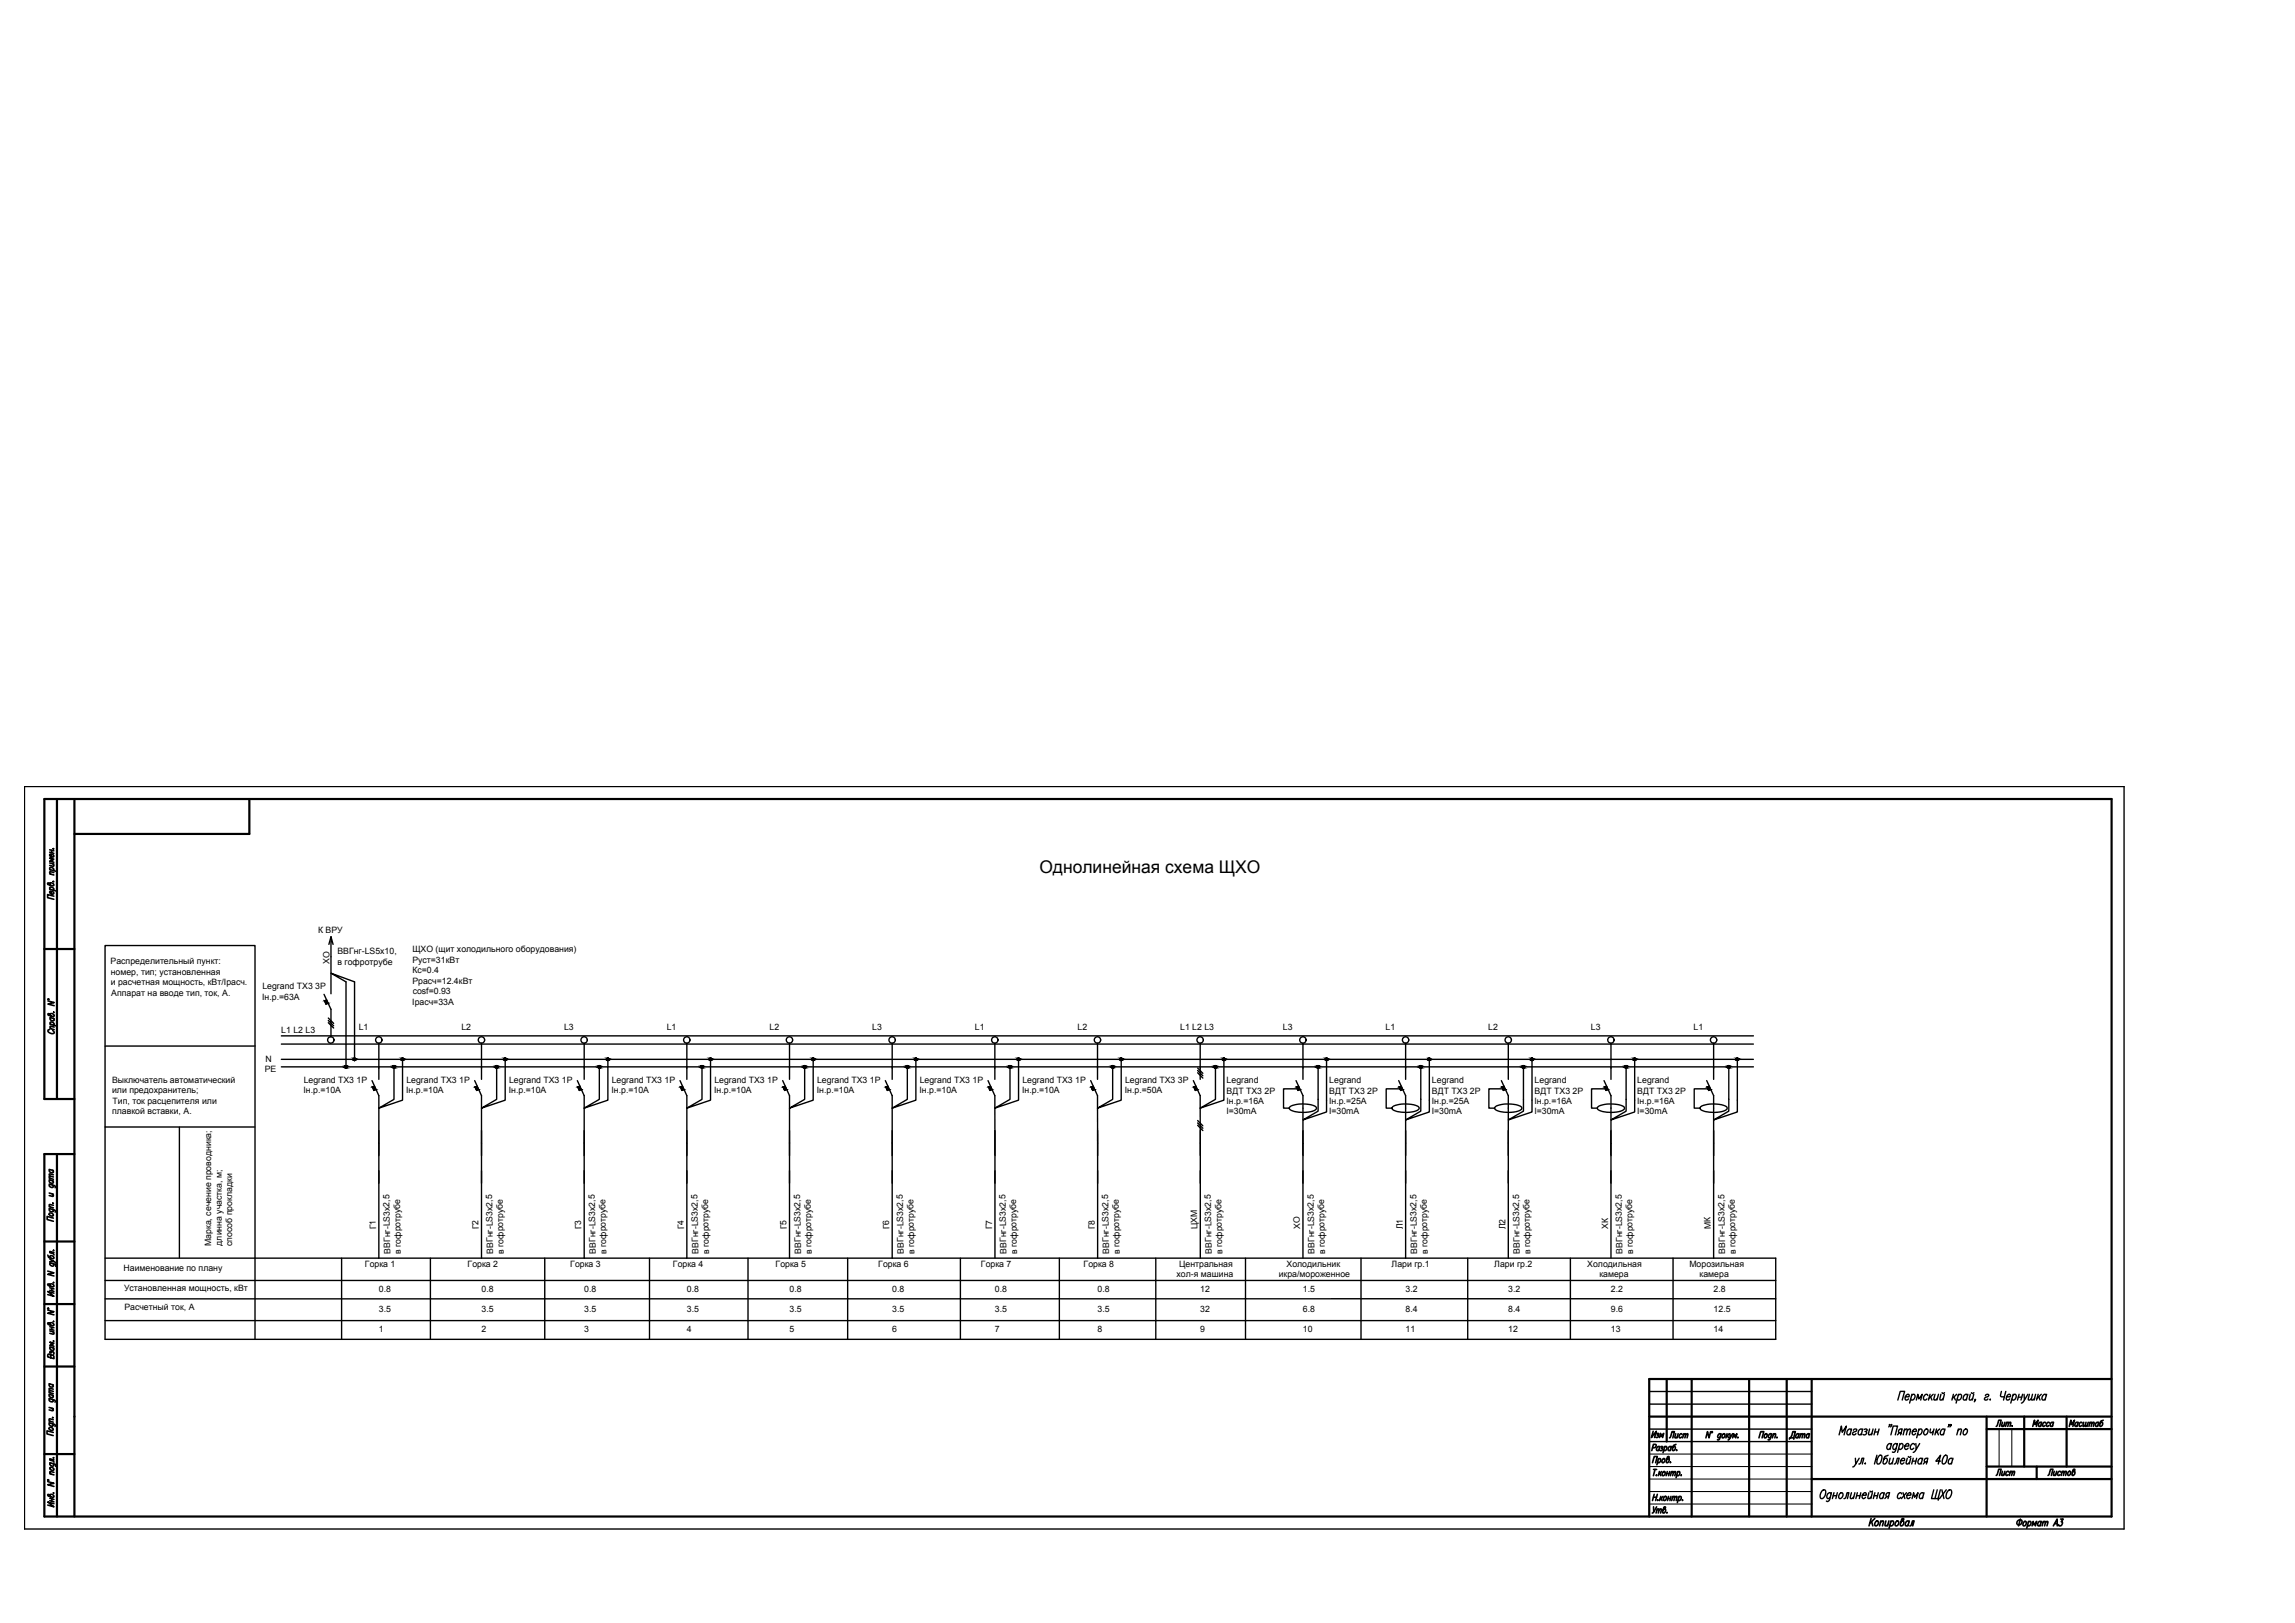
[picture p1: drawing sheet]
<svg xmlns="http://www.w3.org/2000/svg" width="420mm" height="297mm" viewBox="0 0 420 297" stroke-linecap="round" stroke-linejoin="round" font-family="sans-serif">
<defs><g id="words">
<text font-size="3.2" x="190.3" y="159.8">Однолинейная схема ЩХО</text>
<g font-size="1.6">
<text x="58.2" y="170.7">К ВРУ</text>
<text x="20.2" y="176.5">Распределительный пункт:</text>
<text x="20.3" y="178.4">номер, тип; установленная</text>
<text x="60.3" y="176.4" transform="rotate(-90 60.3 176.4)">ХО</text>
<text x="61.8" y="174.7">ВВГнг-LS5x10,</text>
<text x="61.8" y="176.6">в гофротрубе</text>
<text x="75.5" y="174.3">ЩХО (щит холодильного оборудования)</text>
<text x="75.5" y="176.2">Pуст=31кВт</text>
<text x="75.5" y="178.1">Кс=0.4</text>
<text x="20.3" y="180.3">и расчетная мощность, кВт/Iрасч.</text>
<text x="20.4" y="182.2">Аппарат на вводе тип, ток, А.</text>
<text x="48" y="183">Iн.р.=63А</text>
<text x="48" y="181.1">Legrand TX3 3P</text>
<text x="75.5" y="183.9">Iрасч=33A</text>
<text x="75.5" y="180.1">Ррасч=12.4кВт</text>
<text x="75.6" y="182">cosf=0.93</text>
<text x="51.5" y="189">L1 L2 L3</text>
<text x="65.7" y="188.6">L1</text>
<text x="84.5" y="188.6">L2</text>
<text x="103.3" y="188.6">L3</text>
<text x="122.1" y="188.6">L1</text>
<text x="140.9" y="188.6">L2</text>
<text x="159.7" y="188.6">L3</text>
<text x="178.5" y="188.6">L1</text>
<text x="197.3" y="188.6">L2</text>
<text x="216.1" y="188.6">L1 L2 L3</text>
<text x="234.9" y="188.6">L3</text>
<text x="253.7" y="188.6">L1</text>
<text x="272.5" y="188.6">L2</text>
<text x="291.2" y="188.6">L3</text>
<text x="310" y="188.6">L1</text>
<text x="48.5" y="196.1">PE</text>
<text x="48.6" y="194.3">N</text>
<text x="20.5" y="198.2">Выключатель автоматический</text>
<text x="20.5" y="200.1">или предохранитель;</text>
<text x="20.5" y="203.9">плавкой вставки, А.</text>
<text x="20.6" y="202">Тип, ток расцепителя или</text>
<text x="55.6" y="200.1">Iн.р.=10А</text>
<text x="55.6" y="198.2">Legrand TX3 1P</text>
<text x="74.4" y="200.1">Iн.р.=10А</text>
<text x="74.4" y="198.2">Legrand TX3 1P</text>
<text x="93.1" y="200.1">Iн.р.=10А</text>
<text x="93.2" y="198.2">Legrand TX3 1P</text>
<text x="111.9" y="200.1">Iн.р.=10А</text>
<text x="112" y="198.2">Legrand TX3 1P</text>
<text x="130.7" y="200.1">Iн.р.=10А</text>
<text x="130.8" y="198.2">Legrand TX3 1P</text>
<text x="149.5" y="200.1">Iн.р.=10А</text>
<text x="149.6" y="198.2">Legrand TX3 1P</text>
<text x="168.3" y="200.1">Iн.р.=10А</text>
<text x="168.4" y="198.2">Legrand TX3 1P</text>
<text x="187.1" y="200.1">Iн.р.=10А</text>
<text x="187.2" y="198.2">Legrand TX3 1P</text>
<text x="205.9" y="200.1">Iн.р.=50А</text>
<text x="206" y="198.2">Legrand TX3 3P</text>
<text x="224.5" y="202">Iн.р.=16А</text>
<text x="224.5" y="204">I=30mA</text>
<text x="224.6" y="198.2">Legrand</text>
<text x="224.6" y="200.1">ВДТ TX3 2P</text>
<text x="243.3" y="202">Iн.р.=25А</text>
<text x="243.3" y="204">I=30mA</text>
<text x="243.4" y="198.2">Legrand</text>
<text x="243.4" y="200.1">ВДТ TX3 2P</text>
<text x="262.1" y="202">Iн.р.=25А</text>
<text x="262.1" y="204">I=30mA</text>
<text x="262.2" y="198.2">Legrand</text>
<text x="262.2" y="200.1">ВДТ TX3 2P</text>
<text x="280.9" y="202">Iн.р.=16А</text>
<text x="280.9" y="204">I=30mA</text>
<text x="281" y="198.2">Legrand</text>
<text x="281" y="200.1">ВДТ TX3 2P</text>
<text x="299.7" y="202">Iн.р.=16А</text>
<text x="299.7" y="204">I=30mA</text>
<text x="299.8" y="198.2">Legrand</text>
<text x="299.8" y="200.1">ВДТ TX3 2P</text>
<text x="40.6" y="228" transform="rotate(-90 40.6 228)">длинна участка, м;</text>
<text x="68.8" y="225" transform="rotate(-91 68.8 225)">Г1</text>
<text x="87.6" y="225" transform="rotate(-91 87.6 225)">Г2</text>
<text x="106.4" y="225" transform="rotate(-91 106.4 225)">Г3</text>
<text x="125.2" y="225" transform="rotate(-91 125.2 225)">Г4</text>
<text x="144" y="225" transform="rotate(-91 144 225)">Г5</text>
<text x="162.8" y="225" transform="rotate(-91 162.8 225)">Г6</text>
<text x="181.6" y="225" transform="rotate(-91 181.6 225)">Г7</text>
<text x="200.4" y="225" transform="rotate(-91 200.4 225)">Г8</text>
<text x="219.2" y="225" transform="rotate(-91 219.2 225)">ЦХМ</text>
<text x="238" y="225" transform="rotate(-91 238 225)">ХО</text>
<text x="256.8" y="225" transform="rotate(-91 256.8 225)">Л1</text>
<text x="275.6" y="225" transform="rotate(-91 275.6 225)">Л2</text>
<text x="294.4" y="225" transform="rotate(-91 294.4 225)">ХК</text>
<text x="313.2" y="225" transform="rotate(-91 313.2 225)">МК</text>
<text x="22.6" y="232.6">Наименование по плану</text>
<text x="38.7" y="228.1" transform="rotate(-90 38.7 228.1)">Марка, сечение проводника;</text>
<text x="42.5" y="228" transform="rotate(-90 42.5 228)">способ прокладки</text>
<text x="66.8" y="231.8">Горка 1</text>
<text x="71.5" y="229.5" transform="rotate(-91 71.5 229.5)">ВВГнг-LS3x2,5</text>
<text x="73.4" y="229.5" transform="rotate(-91 73.4 229.5)">в гофротрубе</text>
<text x="85.6" y="231.8">Горка 2</text>
<text x="90.3" y="229.5" transform="rotate(-91 90.3 229.5)">ВВГнг-LS3x2,5</text>
<text x="92.2" y="229.5" transform="rotate(-91 92.2 229.5)">в гофротрубе</text>
<text x="104.4" y="231.8">Горка 3</text>
<text x="109.1" y="229.5" transform="rotate(-91 109.1 229.5)">ВВГнг-LS3x2,5</text>
<text x="111" y="229.5" transform="rotate(-91 111 229.5)">в гофротрубе</text>
<text x="123.2" y="231.8">Горка 4</text>
<text x="127.9" y="229.5" transform="rotate(-91 127.9 229.5)">ВВГнг-LS3x2,5</text>
<text x="129.8" y="229.5" transform="rotate(-91 129.8 229.5)">в гофротрубе</text>
<text x="142" y="231.8">Горка 5</text>
<text x="146.7" y="229.5" transform="rotate(-91 146.7 229.5)">ВВГнг-LS3x2,5</text>
<text x="148.6" y="229.5" transform="rotate(-91 148.6 229.5)">в гофротрубе</text>
<text x="160.8" y="231.8">Горка 6</text>
<text x="165.5" y="229.5" transform="rotate(-91 165.5 229.5)">ВВГнг-LS3x2,5</text>
<text x="167.4" y="229.5" transform="rotate(-91 167.4 229.5)">в гофротрубе</text>
<text x="179.6" y="231.8">Горка 7</text>
<text x="184.3" y="229.5" transform="rotate(-91 184.3 229.5)">ВВГнг-LS3x2,5</text>
<text x="186.2" y="229.5" transform="rotate(-91 186.2 229.5)">в гофротрубе</text>
<text x="198.4" y="231.8">Горка 8</text>
<text x="203.1" y="229.5" transform="rotate(-91 203.1 229.5)">ВВГнг-LS3x2,5</text>
<text x="205" y="229.5" transform="rotate(-91 205 229.5)">в гофротрубе</text>
<text x="215.4" y="233.7">хол-я машина</text>
<text x="215.9" y="231.8">Центральная</text>
<text x="221.9" y="229.5" transform="rotate(-91 221.9 229.5)">ВВГнг-LS3x2,5</text>
<text x="223.8" y="229.5" transform="rotate(-91 223.8 229.5)">в гофротрубе</text>
<text x="234.1" y="233.8">икра/мороженное</text>
<text x="235.5" y="231.8">Холодильник</text>
<text x="240.7" y="229.5" transform="rotate(-91 240.7 229.5)">ВВГнг-LS3x2,5</text>
<text x="242.6" y="229.5" transform="rotate(-91 242.6 229.5)">в гофротрубе</text>
<text x="254.8" y="231.8">Лари гр.1</text>
<text x="259.5" y="229.5" transform="rotate(-91 259.5 229.5)">ВВГнг-LS3x2,5</text>
<text x="261.4" y="229.5" transform="rotate(-91 261.4 229.5)">в гофротрубе</text>
<text x="273.6" y="231.8">Лари гр.2</text>
<text x="278.2" y="229.5" transform="rotate(-91 278.2 229.5)">ВВГнг-LS3x2,5</text>
<text x="280.2" y="229.5" transform="rotate(-91 280.2 229.5)">в гофротрубе</text>
<text x="290.6" y="231.8">Холодильная</text>
<text x="292.8" y="233.7">камера</text>
<text x="297" y="229.5" transform="rotate(-91 297 229.5)">ВВГнг-LS3x2,5</text>
<text x="299" y="229.5" transform="rotate(-91 299 229.5)">в гофротрубе</text>
<text x="309.3" y="231.8">Морозильная</text>
<text x="311.2" y="233.7">камера</text>
<text x="315.8" y="229.5" transform="rotate(-91 315.8 229.5)">ВВГнг-LS3x2,5</text>
<text x="317.8" y="229.5" transform="rotate(-91 317.8 229.5)">в гофротрубе</text>
<text x="22.7" y="236.3">Установленная мощность, кВт</text>
<text x="22.8" y="239.8">Расчетный ток, А</text>
<text x="69.4" y="236.4">0.8</text>
<text x="88.2" y="236.4">0.8</text>
<text x="106.9" y="236.4">0.8</text>
<text x="125.7" y="236.4">0.8</text>
<text x="144.5" y="236.4">0.8</text>
<text x="163.3" y="236.4">0.8</text>
<text x="182.2" y="236.4">0.8</text>
<text x="200.9" y="236.4">0.8</text>
<text x="219.7" y="236.4">12</text>
<text x="238.5" y="236.4">1.5</text>
<text x="257.3" y="236.4">3.2</text>
<text x="276.1" y="236.4">3.2</text>
<text x="294.9" y="236.4">2.2</text>
<text x="313.7" y="236.4">2.8</text>
<text x="69.4" y="240">3.5</text>
<text x="69.4" y="243.7">1</text>
<text x="88.2" y="240">3.5</text>
<text x="88.2" y="243.7">2</text>
<text x="106.9" y="240">3.5</text>
<text x="106.9" y="243.7">3</text>
<text x="125.7" y="240">3.5</text>
<text x="125.7" y="243.7">4</text>
<text x="144.5" y="240">3.5</text>
<text x="144.5" y="243.7">5</text>
<text x="163.3" y="240">3.5</text>
<text x="163.3" y="243.7">6</text>
<text x="182.2" y="240">3.5</text>
<text x="182.2" y="243.7">7</text>
<text x="200.9" y="240">3.5</text>
<text x="200.9" y="243.7">8</text>
<text x="219.7" y="240">32</text>
<text x="219.7" y="243.7">9</text>
<text x="238.5" y="240">6.8</text>
<text x="238.5" y="243.7">10</text>
<text x="257.3" y="240">8.4</text>
<text x="257.3" y="243.7">11</text>
<text x="276.1" y="240">8.4</text>
<text x="276.1" y="243.7">12</text>
<text x="294.9" y="240">9.6</text>
<text x="294.9" y="243.7">13</text>
<text x="313.7" y="240">12.5</text>
<text x="313.7" y="243.7">14</text>
</g>
</g></defs>
<!-- layer: 0 -->
<g fill="none" stroke="#000" stroke-width=".25">
<path d="M60.6 171.4l-.4 1.4M61 172.8l-.4-1.4v10.5M19.2 191.4h27.5M51.5 189.6h269.5M51.5 191.1h269.5M51.5 193.9h269.5M51.5 195.3h269.5M59.3 182l1.3 2.7v5.1M59.8 183l-.4 .2 .3 .6 .4-.2M60.1 187.2l1 .9M60.1 186.8l1 .9M60.1 186.3l1 1"/>
<path d="M64.9 193.9v-14.2l-4.3-1.6 2.7 1.6v15.6M68.1 197.8l1.3 2.7v11M68.6 198.8l-.4 .2 .2 .6 .4-.2M69.4 190.9v6.6M73.7 194.1v7.3l-4.3 1.4 2.7-1.6v-5.7M86.9 197.8l1.3 2.7v11M87.4 198.8l-.4 .2 .3 .6 .3-.2M88.2 190.9v6.6M92.5 194.1v7.3l-4.3 1.4 2.7-1.6v-5.7M105.7 197.8l1.2 2.7v11M106.2 198.8l-.4 .2 .3 .6 .3-.2M106.9 190.9v6.6"/>
<path d="M111.3 194.1v7.3l-4.4 1.4 2.8-1.6v-5.7M124.5 197.8l1.2 2.7v11M125 198.8l-.4 .2 .3 .6 .3-.2M125.7 190.9v6.6M130.1 194.1v7.3l-4.4 1.4 2.8-1.6v-5.7M143.3 197.8l1.2 2.7v11M143.8 198.8l-.4 .2 .3 .6 .3-.2M144.5 190.9v6.6M148.9 194.1v7.3l-4.4 1.4 2.8-1.6v-5.7M162.1 197.8l1.2 2.7v11M162.6 198.8l-.4 .2 .2 .6 .4-.2M163.3 190.9v6.6"/>
<path d="M167.7 194.1v7.3l-4.4 1.4 2.8-1.6v-5.7M180.9 197.8l1.2 2.7 .1 29.8M181.3 198.8l-.3 .2 .2 .6 .4-.2M182.1 190.9v6.6M186.5 194.1v7.3l-4.4 1.4 2.8-1.6v-5.7M199.7 197.8l1.2 2.7v29.8M200.1 198.8l-.3 .2 .2 .6 .4-.2M200.9 190.9v6.6M205.3 194.1v7.3l-4.4 1.4 2.8-1.6v-5.7M218.5 197.8l1.2 2.7v29.8M218.9 198.8l-.3 .2 .2 .6 .4-.2M219.3 196.3l.9 1"/>
<path d="M219.3 195.9l.9 1M219.3 195.5l.9 .9M219.7 190.9v6.6M224.1 194.1v7.3l-4.4 1.4 2.8-1.6v-5.7M237.3 197.8l1.2 2.7v11M237.5 199.3h-2.5v3.5h1M237.7 198.8l-.3 .2 .2 .6 .4-.2M238.5 190.9v6.6M242.9 194.1v9.4l-4.4 1.5 2.8-1.6v-7.9M256.1 197.8l1.2 2.7v11M256.3 199.3h-2.5v3.5h1M256.5 198.8l-.3 .2 .2 .6 .4-.2"/>
<path d="M257.3 190.9v6.6M261.7 194.1v9.4l-4.4 1.5 2.8-1.6v-7.9M274.9 197.8l1.2 2.7v11M275.1 199.3h-2.5v3.5h1M275.3 198.8l-.4 .2 .3 .6 .4-.2M276.1 190.9v6.6M280.5 194.1v9.4l-4.4 1.5 2.8-1.6v-7.9M293.7 197.8l1.2 2.7v11M293.9 199.3h-2.5v3.5h1M294.1 198.8l-.4 .2 .3 .6 .4-.2M294.9 190.9v6.6M299.3 194.1v9.4l-4.4 1.5 2.8-1.6v-7.9"/>
<path d="M312.5 197.8l1.2 2.7v11M312.7 199.3h-2.5v3.5h1M312.9 198.8l-.4 .2 .3 .6 .4-.2M313.7 190.9v6.6M318.1 194.1v9.4l-4.4 1.5 2.8-1.6v-7.9M19.2 206.3h27.5M32.8 206.3v23.9M69.4 209.2v21.1M69.4 214.3v2.2M88.2 209.2v21.1M88.2 214.3v2.2M106.9 209.2v21.1"/>
<path d="M106.9 214.3v2.2M125.7 209.2v21.1M125.7 214.3v2.2M144.5 209.2v21.1M144.5 214.3v2.2M163.3 209.2v21.1M163.3 214.3v2.2M182.2 206.9v4.6M182.2 214.3v2.2M200.9 206.9v4.6M200.9 214.3v2.2M219.3 205.9l.9 1"/>
<path d="M219.3 205.5l.9 1M219.3 205.1l.9 1M219.7 206.9v4.6M219.7 214.3v2.2M236.2 202.5a5.7 5.7 0 0 1 4.7 .1l.1 .3a3.8 3.8 0 0 1-3.2 .7l-1.4-.4-.4-.4zM238.5 209.2v21.1M238.5 214.3v2.2M255 202.5a5.7 5.7 0 0 1 4.7 .1l.1 .3a3.8 3.8 0 0 1-3.2 .7l-1.4-.4-.4-.4zM257.3 209.2v21.1M257.3 214.3v2.2M273.8 202.5a5.7 5.7 0 0 1 4.7 .1 .36 .36 0 0 1-.1 .6 5.8 5.8 0 0 1-4.6-.1l-.2-.3zM276.1 209.2v21.1"/>
<path d="M276.1 214.3v2.2M292.6 202.5a5.7 5.7 0 0 1 4.7 .1 .36 .36 0 0 1-.1 .6 5.8 5.8 0 0 1-4.6-.1 .33 .33 0 0 1 0-.6zM294.9 209.2v21.1M294.9 214.3v2.2M311.4 202.5a5.7 5.7 0 0 1 4.7 .1 .36 .36 0 0 1-.1 .6 5.8 5.8 0 0 1-4.6-.1 .33 .33 0 0 1 0-.6zM313.7 209.2v21.1M313.7 214.3v2.2M19.2 230.3h305.9v14.8h-305.9v-72h27.5v72M19.2 234.4h305.9M62.5 230.3v14.8M78.8 230.3v14.8M99.7 230.3v14.8"/>
<path d="M118.9 230.3v14.8M136.9 230.3v14.8M155.2 230.3v14.8M175.8 230.3v14.8M193.9 230.3v14.8M211.6 230.3v14.8M228 230.3v14.8M249.2 230.3v14.8M268.7 230.3v14.8M287.5 230.3v14.8M306.3 230.3v14.8M325.1 237.7h-305.9"/>
<path d="M19.2 241.7h305.9M301.9 257h29.8M301.9 254.7h29.8M347.4 256.2l.5-1.6h.8l-.5 1.6M348.8 255.6h.7v-.3a.58 .58 0 0 0-.7 .2 .58 .58 0 0 0 .1 .7l.5-.2M350 255.4l.3-.2a.53 .53 0 0 1 .2 .7 .53 .53 0 0 1-.6 .3l-.1-.2M350 255.2l-.4 1.6M350.8 256.2l.3-1 .2 .8 .6-.8-.3 1M352.9 255.4v-.1a.58 .58 0 0 0-.7 .2 .58 .58 0 0 0 .1 .7l.5-.2M353.3 255.2l-.2 1M353.5 255.6l.2 .6M353.9 255.2l-.8 .7"/>
<path d="M354.3 255.2l-.3 1h.3l.4-.3M354.9 255.2l-.3 1M355.3 255.2l-.2 1h.3l.4-.3M355.6 254.9l.1 .1 .3-.1M356 255.2l-.3 1M357.6 255.2l-.3 1M357.7 255.6l.3 .6M358.2 255.2l-.8 .7M358.5 255.4l.3-.2a.56 .56 0 0 1 .3 .6 .56 .56 0 0 1-.6 .4l-.2-.2M358.6 255.2l-.5 1.6M360.2 255.4l-.1-.1a.6 .6 0 0 0-.6 .2 .6 .6 0 0 0 0 .7h.2l.3-.2M360.3 255.2l-.3 1"/>
<path d="M360.7 255.2l-.2 1h.3l.3-.3M360.9 254.9l.2 .1 .3-.1M361.4 255.2l-.3 1M361.7 256.2h-.2h.2l-.3 .4M363.5 255.4a.39 .39 0 0 1 .6-.1l-.1 .3-.4 .1-.3 .3 .2 .2 .4-.2M364.3 256.2l.1-.1zM366.4 254.6l-.1 1h.7M367.2 254.6l-.4 1.6M367.4 255.6h.6v-.3a.58 .58 0 0 0-.6 .2 .58 .58 0 0 0 .1 .7l.4-.2M368.5 255.4l.5-.2a.61 .61 0 0 1 0 .7 .61 .61 0 0 1-.6 .3l-.1-.2M368.6 255.2l-.5 1.6M369.5 255.7h.6"/>
<path d="M369.6 255.2l-.2 1M370.3 255.2l-.3 1M370.6 255.2v1l.7-1M370.6 256.2l-.5 .6M371.5 255.2l-.2 1h.2l.4-.3M372.1 255.2l-.2 1h.2l.4-.3M372.7 255.2l-.3 1M373.1 255.2l-.3 1M373.2 255.6l.3 .6M373.7 255.2l-.8 .7M374.6 255.4l-.1-.1a.6 .6 0 0 0-.6 .2 .6 .6 0 0 0 0 .7h.3l.3-.2M374.7 255.2l-.3 1"/>
<path d="M301.9 263.8h29.8M301.9 261.5h29.8M333.5 272.9a.39 .39 0 0 1 .7-.2 1.1 1.1 0 0 1-.8 1.6l-.2-.3v-.3zM335.2 273.4v-.1a.58 .58 0 0 0-.7 .3 .58 .58 0 0 0 .1 .7l.5-.3M335.3 273.2l-.5 1.5-.2 .1-.2-.1M335.6 273.7h.6M335.8 273.2l-.3 1.1M336.4 273.2l-.3 1.1M336.7 262.6l.4-1.6 .2 1.1 .7-1.1-.4 1.6M336.8 273.4l.3-.2a.53 .53 0 0 1 .2 .7 .53 .53 0 0 1-.6 .3l-.1-.4zM337.6 274.3l.2-.1 .2-.2 .2-.8h.3l-.3 1.1M338.9 261.8l-.1-.2a.53 .53 0 0 0-.6 .3 .53 .53 0 0 0 .2 .7l.3-.2"/>
<path d="M339 273.2l-.3 1 .3 .1 .4-.3M339 261.5l-.3 1.1M339.3 261.8a.39 .39 0 0 1 .6-.2l-.1 .3-.5 .2-.1 .4a.39 .39 0 0 0 .6-.1M339.6 273.2l-.3 1.1M339.7 266.9v1l.7-1M339.7 267.9l-.3 .5-.2 .1M339.9 273.7h.6M340 273.2l-.2 1.1M340.3 267.9l.4-.3 .2-.7h.3l-.3 1M340.7 273.2l-.3 1.1M340.9 273.7h.7v-.4a.53 .53 0 0 0-.6 .3 .53 .53 0 0 0 .2 .7l.3-.3M341 261.8l-.1-.2a.6 .6 0 0 0-.6 .2 .6 .6 0 0 0-.1 .7l.3 .1 .3-.2"/>
<path d="M341 261.5l-.3 1.1M341.3 261.6h.5a.32 .32 0 0 1-.4 .4M341.4 267.9h.1zM341.6 262l.1 .3-.1 .2-.2 .1-.3-.1M342.2 273.2l-.2 1 .2 .1 .4-.3M342.3 261.5l-.2 1 .2 .1 .4-.3M342.4 272.9l.1 .1 .3-.1M342.8 273.2l-.3 1.1M342.9 261.5l-.3 1.1M343.1 273.7h.6M343.2 262.1h.7M343.3 273.2l-.3 1.1"/>
<path d="M343.4 261.5l-.3 1.1M343.4 267.1h.3M343.6 266.3l-.4 1.6M343.9 273.2l-.3 1.1M344 261.5l-.3 1.1M344 266.4l.4-.1a1.28 1.28 0 0 1-.4 1.6h-.3a1.4 1.4 0 0 1 .3-1.5zM344.9 273.4l-.1-.1a.6 .6 0 0 0-.6 .2 .6 .6 0 0 0 0 .7l.2 .1 .3-.3M345 273.2l-.3 1.1M345.4 273.9l-.3 .4M345.7 266.3l-.7 .4-.2 1.1a.53 .53 0 0 0 .6-.1 .53 .53 0 0 0 .1-.7l-.3-.1-.3 .2M345.8 273.9h-.4l-.1-.3 .3-.4h.3l-.3 1.1M346 260.8h-.1h.1l-.1 .1-.1 .2"/>
<path d="M346 266.9l-.2 1h.3l.4-.3M346.2 262.6l.4-1.6h.8l-.4 1.6M346.2 264.4v-.1a.53 .53 0 0 0-.7 .3 .53 .53 0 0 0 .3 .7l.3-.3M346.3 264.2l-.3 1.1M346.3 260.8h-.1h.1v.1l-.2 .2M346.7 266.9l-.3 1M346.8 267.9l.3-.3 .3-.7h.3l-.3 1M347.3 264.4l-.1-.1a.59 .59 0 0 0-.6 .3 .59 .59 0 0 0 .1 .7l.4-.3M347.4 264.2l-.5 1.5-.2 .1-.3-.1M347.7 262.2l-.3 .4M347.8 264.4l.4-.2a.66 .66 0 0 1-.4 1.1l-.2-.3M347.8 264.2l-.4 1.6"/>
<path d="M348 267.3h.7v-.4a.59 .59 0 0 0-.7 .3 .59 .59 0 0 0 .1 .7l.5-.2M348.1 262.2h-.4l-.1-.3 .3-.4h.3l-.2 1.1M348.2 273.4l-.1-.1a.59 .59 0 0 0-.7 .3 .59 .59 0 0 0 .1 .7l.5-.3M348.4 273.2l.3 1.1M348.6 261.8l.4-.3 .2 .1-.2 1M348.7 261.5l-.3 1.1M348.7 264.7h.7v-.4a.53 .53 0 0 0-.6 .3 .53 .53 0 0 0 .2 .7l.3-.3M349 273.2l-.9 1.1M349.1 273.7h.7v-.4a.59 .59 0 0 0-.7 .3 .59 .59 0 0 0 .1 .7l.5-.3M349.2 261.8l.4-.3 .2 .1-.2 1M349.2 266.9l-.2 1h.2l.4-.3M349.4 266.6l.1 .1 .3-.1"/>
<path d="M349.8 266.9l-.3 1M350 274.3l.3-1.1 .2 .8 .6-.8-.2 1.1M350.1 262h.7v-.4a.53 .53 0 0 0-.7 .3 .53 .53 0 0 0 .3 .7l.3-.2M350.1 267.4h.6M350.3 266.9l-.3 1M350.5 264.4l-.1-.1a.59 .59 0 0 0-.6 .3 .59 .59 0 0 0 .1 .7l.5-.3M350.7 264.2l.1 1.1 .6-1.1M350.8 265.3l-.5 .5M350.9 266.9l-.3 1M351.3 261.8l.4-.3a.66 .66 0 0 1-.4 1.1l-.2-.2M351.3 261.5l-.4 1.6M351.9 267.1l-.1-.2a.53 .53 0 0 0-.6 .4 .53 .53 0 0 0 .3 .6l.3-.2"/>
<path d="M352 266.9l-.3 1M352.2 273.4l-.1-.1a.6 .6 0 0 0-.6 .2 .6 .6 0 0 0-.1 .7l.3 .1 .3-.3M352.2 273.2l-.2 1.1M352.4 261.8l.4-.3a.67 .67 0 0 1-.4 1.1l-.2-.2zM352.4 267.6l-.3 .3M352.8 267.6l-.5-.1v-.3l.3-.3h.3l-.2 1M353.4 261.5l-.1 .6 .1 .1 .6-.3M354 272.7l-.4 1.6h1.3l-.1 .3M354.1 261.5l-.3 1.1M354.5 261.5l-.3 1.1M354.6 262l.3 .6M354.7 272.7l-.5 1.6"/>
<path d="M355.1 261.5l-.8 .8M355.2 272.7l-.4 1.6M355.3 267.4h-.9l.9-1.1-.4 1.6M355.5 272.7l.4 1.6M356 266.4l.3-.1a.72 .72 0 0 1 .1 1l-.3 .6h-.5v-.6zM356 261.8l-.1-.2a.6 .6 0 0 0-.6 .3 .6 .6 0 0 0 0 .6l.3 .1 .2-.2M356.1 261.5l-.3 1.1M356.3 272.7l-1.2 1.6M356.6 272.9a.39 .39 0 0 1 .6-.2 1.13 1.13 0 0 1-.7 1.6l-.2-.3v-.3zM356.8 260.8h-.1l.1-.1v.2l-.2 .2M357.2 260.8h-.1h.1l-.2 .3M357.5 267.1l-.1-.2a.53 .53 0 0 0-.7 .4 .53 .53 0 0 0 .3 .6l.3-.2"/>
<path d="M357.5 266.9l-.3 1M358.5 261.8l.3-.3 .3 .1-.2 1M358.5 261.5l-.3 1.1M359.6 261.8l.4-.3a.66 .66 0 0 1-.4 1.1l-.2-.2zM363.7 277.6h.1"/>
<circle cx="60.6" cy="190.3" r=".58"/>
<circle cx="63.3" cy="195.2" r=".22"/>
<circle cx="64.9" cy="193.9" r=".22"/>
<circle cx="69.3" cy="190.3" r=".58"/>
<circle cx="72.1" cy="195.2" r=".22"/>
<circle cx="73.7" cy="193.9" r=".22"/>
<circle cx="88.1" cy="190.3" r=".58"/>
<circle cx="90.9" cy="195.2" r=".22"/>
<circle cx="92.5" cy="193.9" r=".22"/>
<circle cx="106.9" cy="190.3" r=".58"/>
<circle cx="109.7" cy="195.2" r=".22"/>
<circle cx="111.3" cy="193.9" r=".22"/>
<circle cx="125.7" cy="190.3" r=".58"/>
<circle cx="128.5" cy="195.2" r=".22"/>
<circle cx="130.1" cy="193.9" r=".22"/>
<circle cx="144.5" cy="190.3" r=".58"/>
<circle cx="147.3" cy="195.2" r=".22"/>
<circle cx="148.9" cy="193.9" r=".22"/>
<circle cx="163.3" cy="190.3" r=".58"/>
<circle cx="166.1" cy="195.2" r=".22"/>
<circle cx="167.7" cy="193.9" r=".22"/>
<circle cx="182.1" cy="190.3" r=".58"/>
<circle cx="184.9" cy="195.2" r=".22"/>
<circle cx="186.5" cy="193.9" r=".22"/>
<circle cx="200.9" cy="190.3" r=".58"/>
<circle cx="203.7" cy="195.2" r=".22"/>
<circle cx="205.3" cy="193.9" r=".22"/>
<circle cx="219.7" cy="190.3" r=".58"/>
<circle cx="222.5" cy="195.2" r=".22"/>
<circle cx="224.1" cy="193.9" r=".22"/>
<circle cx="238.5" cy="190.3" r=".58"/>
<circle cx="241.3" cy="195.2" r=".22"/>
<circle cx="242.8" cy="193.9" r=".22"/>
<circle cx="257.3" cy="190.3" r=".58"/>
<circle cx="260.1" cy="195.2" r=".22"/>
<circle cx="261.7" cy="193.9" r=".22"/>
<circle cx="276.1" cy="190.3" r=".58"/>
<circle cx="278.9" cy="195.2" r=".22"/>
<circle cx="280.5" cy="193.9" r=".22"/>
<circle cx="294.9" cy="190.3" r=".58"/>
<circle cx="297.7" cy="195.2" r=".22"/>
<circle cx="299.3" cy="193.9" r=".22"/>
<circle cx="313.7" cy="190.3" r=".58"/>
<circle cx="316.5" cy="195.2" r=".22"/>
<circle cx="318.1" cy="193.9" r=".22"/>
</g>
<g fill="#000" stroke="#000" stroke-width=".18">
<path d="M59.4 183.2h.5l.2 .4zM59.4 183.2l.4-.2 .1 .2zM63.3 195h.1zM63.3 195.5h.1zM64.8 193.7h.2zM64.8 194.1h.2zM68.2 199h.4l.2 .4zM68.2 199l.4-.2v.2zM72.1 195h.1zM72.1 195.5h.1zM73.6 193.7h.2zM73.6 194.1h.2z"/>
<path d="M87 199h.4l.2 .4zM87 199l.3-.2 .1 .2zM90.9 195h.1zM90.9 195.5h.1zM92.4 193.7h.2zM92.4 194.1h.2zM105.8 199h.4l.2 .4zM105.8 199l.4-.2v.2zM109.7 195h.1zM109.7 195.5h.1zM111.2 193.7h.2zM111.2 194.1h.2z"/>
<path d="M124.6 199h.4l.2 .4zM124.6 199l.4-.2v.2zM128.5 195h.1zM128.5 195.5h.1zM130 193.7h.1zM130 194.1h.1zM143.4 199h.4l.2 .4zM143.4 199l.4-.2v.2zM147.2 195h.2zM147.2 195.5h.2zM148.8 193.7h.1zM148.8 194.1h.1z"/>
<path d="M162.2 199h.4l.2 .4zM162.2 199l.4-.2v.2zM166 195h.2zM166 195.5h.2zM167.6 193.7h.1zM167.6 194.1h.1zM181 199h.4l.2 .4zM181 199l.3-.2 .1 .2zM184.8 195h.2zM184.8 195.5h.2zM186.4 193.7h.1zM186.4 194.1h.1z"/>
<path d="M199.8 199h.4l.2 .4zM199.8 199l.3-.2 .1 .2zM203.7 195.5h.1zM205.2 193.7h.1zM205.2 194.1h.1zM218.6 199h.4l.2 .4zM218.6 199l.3-.2 .1 .2zM222.5 195h.1zM222.5 195.5h.1zM224 193.7h.1zM224 194.1h.1zM237.4 199h.4l.2 .4z"/>
<path d="M237.4 199l.3-.2 .1 .2zM241.3 195h.1zM241.3 195.5h.1zM242.8 193.7h.1zM242.8 194.1h.1zM256.2 199h.4l.2 .4zM256.2 199l.3-.2 .1 .2zM260 195h.2zM260 195.5h.2zM261.6 193.7h.1zM261.6 194.1h.1zM274.9 199h.5l.2 .4z"/>
<path d="M274.9 199l.4-.2 .1 .2zM278.8 195h.2zM278.8 195.5h.2zM280.4 193.7h.1zM280.4 194.1h.1zM293.7 199h.5l.2 .4zM293.7 199l.4-.2 .1 .2zM297.6 195h.2zM297.6 195.5h.2zM299.2 193.7h.1zM299.2 194.1h.1zM312.5 199h.5l.2 .4z"/>
<path d="M312.5 199l.4-.2 .1 .2zM316.4 195h.2zM316.4 195.5h.2zM318 193.7h.1zM318 194.1h.1z"/>
<path d="M59.4 183.2l.2 .4h.5zM59.6 183.6h.5l-.4 .2z"/>
<path d="M63.3 195h.2zM63.2 195h.3z"/>
<path d="M63.2 195l.3 .1zM63.2 195.1h.3z"/>
<path d="M63.2 195.5h.3zM63.2 195.5h.2z"/>
<path d="M63.2 195.1h.3zM63.2 195.1h.3z"/>
<path d="M63.2 195.4h.3zM63.2 195.4l.3 .1z"/>
<path d="M63.2 195.1h.3zM63.2 195.1h.3z"/>
<path d="M63.2 195.4h.3zM63.2 195.4h.3z"/>
<path d="M63.2 195.1l.4 .1zM63.2 195.1l.4 .1z"/>
<path d="M63.2 195.4h.3zM63.2 195.4h.3z"/>
<path d="M63.1 195.2h.5zM63.1 195.2h.5z"/>
<path d="M63.1 195.2l.5 .1zM63.1 195.2l.5 .1z"/>
<path d="M63.1 195.3h.5zM63.1 195.3h.5z"/>
<path d="M63.1 195.3h.5zM63.1 195.3l.4 .1z"/>
<path d="M63.1 195.3h.5zM63.1 195.3h.5z"/>
<path d="M64.8 193.7h.2zM64.8 193.7h.2z"/>
<path d="M64.8 193.7h.2zM64.8 193.7h.2z"/>
<path d="M64.8 194.1h.2zM64.8 194.1h.2z"/>
<path d="M64.8 193.7h.3zM64.8 193.7h.3z"/>
<path d="M64.8 194.1h.2zM64.8 194.1h.2z"/>
<path d="M64.7 193.7l.4 .1zM64.7 193.8h.4z"/>
<path d="M64.7 194h.4zM64.7 194l.3 .1z"/>
<path d="M64.7 193.8h.4zM64.7 193.8h.4z"/>
<path d="M64.7 194h.4zM64.7 194h.4z"/>
<path d="M64.7 193.8h.4zM64.7 193.8h.4z"/>
<path d="M64.7 193.8l.4 .1zM64.7 193.8l.4 .1z"/>
<path d="M64.7 193.9h.4zM64.7 193.9h.4z"/>
<path d="M64.7 193.9l.4 .1zM64.7 193.9l.4 .1z"/>
<path d="M64.7 194h.4zM64.7 194h.4z"/>
<path d="M68.2 199l.2 .4h.4zM68.4 199.4h.4l-.4 .2z"/>
<path d="M72.1 195h.1zM72 195h.2z"/>
<path d="M72 195l.3 .1zM72 195l.3 .1z"/>
<path d="M72 195.5h.2zM72 195.5h.2z"/>
<path d="M72 195.1h.3zM72 195.1h.3z"/>
<path d="M72 195.4h.3zM72 195.4l.2 .1z"/>
<path d="M72 195.1h.3zM72 195.1h.3z"/>
<path d="M72 195.4h.3zM72 195.4h.3z"/>
<path d="M71.9 195.1l.4 .1zM71.9 195.1l.4 .1z"/>
<path d="M71.9 195.4h.4zM71.9 195.4h.4z"/>
<path d="M71.9 195.2h.5zM71.9 195.2h.5z"/>
<path d="M71.9 195.3h.4zM71.9 195.3l.4 .1z"/>
<path d="M71.9 195.2l.5 .1zM71.9 195.2l.5 .1z"/>
<path d="M71.9 195.3h.5zM71.9 195.3h.5z"/>
<path d="M71.9 195.3h.5zM71.9 195.3h.4z"/>
<path d="M73.6 193.7h.2zM73.6 193.7h.2z"/>
<path d="M73.6 193.7h.2zM73.6 193.7h.2z"/>
<path d="M73.6 194.1h.2zM73.6 194.1h.2z"/>
<path d="M73.5 193.7h.4zM73.5 193.7h.4z"/>
<path d="M73.5 194.1h.3zM73.5 194.1h.3z"/>
<path d="M73.5 193.7l.4 .1zM73.5 193.7l.4 .1z"/>
<path d="M73.5 194h.4zM73.5 194l.3 .1z"/>
<path d="M73.5 193.8h.4zM73.5 193.8h.4z"/>
<path d="M73.5 194h.4zM73.5 194h.4z"/>
<path d="M73.5 193.8h.4zM73.5 193.8h.4z"/>
<path d="M73.5 194h.4zM73.5 194h.4z"/>
<path d="M73.5 193.8l.4 .1zM73.5 193.8l.4 .1z"/>
<path d="M73.5 193.9h.4zM73.5 193.9h.4z"/>
<path d="M73.5 193.9h.4zM73.5 193.9l.4 .1z"/>
<path d="M87 199l.2 .4h.4zM87.2 199.4h.4l-.3 .2z"/>
<path d="M90.9 195h.1zM90.8 195h.2z"/>
<path d="M90.8 195l.3 .1zM90.8 195.1h.3z"/>
<path d="M90.8 195.5h.2zM90.8 195.5h.2z"/>
<path d="M90.8 195.1h.3zM90.8 195.1h.3z"/>
<path d="M90.8 195.4h.3zM90.8 195.4l.2 .1z"/>
<path d="M90.8 195.1h.3zM90.8 195.1h.3z"/>
<path d="M90.8 195.4h.3zM90.8 195.4h.3z"/>
<path d="M90.7 195.1l.4 .1zM90.7 195.1l.4 .1z"/>
<path d="M90.7 195.4h.4zM90.7 195.4h.4z"/>
<path d="M90.7 195.2h.5zM90.7 195.2h.5z"/>
<path d="M90.7 195.3h.4zM90.7 195.3l.4 .1z"/>
<path d="M90.7 195.2l.5 .1zM90.7 195.2l.5 .1z"/>
<path d="M90.7 195.3h.5zM90.7 195.3h.5z"/>
<path d="M90.7 195.3h.5zM90.7 195.3h.4z"/>
<path d="M92.4 193.7h.2zM92.4 193.7h.2z"/>
<path d="M92.4 193.7h.2zM92.4 193.7h.2z"/>
<path d="M92.4 194.1h.2zM92.4 194.1h.2z"/>
<path d="M92.4 193.7h.3zM92.3 193.7h.4z"/>
<path d="M92.4 194.1h.2zM92.4 194.1h.2z"/>
<path d="M92.3 193.7l.4 .1zM92.3 193.7l.4 .1z"/>
<path d="M92.3 194h.4zM92.3 194l.3 .1z"/>
<path d="M92.3 193.8h.4zM92.3 193.8h.4z"/>
<path d="M92.3 194h.4zM92.3 194h.4z"/>
<path d="M92.3 193.8h.4zM92.3 193.8h.4z"/>
<path d="M92.3 194h.4zM92.3 194h.4z"/>
<path d="M92.3 193.8l.4 .1zM92.3 193.8l.4 .1z"/>
<path d="M92.3 193.9h.4zM92.3 193.9h.4z"/>
<path d="M92.3 193.9h.4zM92.3 193.9l.4 .1z"/>
<path d="M105.8 199l.2 .4h.4zM106 199.4h.4l-.3 .2z"/>
<path d="M109.7 195h.1zM109.6 195h.2z"/>
<path d="M109.6 195l.3 .1zM109.6 195l.3 .1z"/>
<path d="M109.6 195.5h.2zM109.6 195.5h.2z"/>
<path d="M109.6 195.1h.3zM109.6 195.1h.3z"/>
<path d="M109.6 195.4h.3zM109.6 195.4l.2 .1z"/>
<path d="M109.6 195.1h.3zM109.6 195.1h.3z"/>
<path d="M109.6 195.4h.3zM109.6 195.4h.3z"/>
<path d="M109.5 195.1l.4 .1zM109.5 195.1l.4 .1z"/>
<path d="M109.5 195.4h.4zM109.5 195.4h.4z"/>
<path d="M109.5 195.2h.5zM109.5 195.2h.5z"/>
<path d="M109.5 195.3h.4zM109.5 195.3l.4 .1z"/>
<path d="M109.5 195.2l.5 .1zM109.5 195.2l.5 .1z"/>
<path d="M109.5 195.3h.5zM109.5 195.3h.5z"/>
<path d="M109.5 195.3h.5zM109.5 195.3h.4z"/>
<path d="M111.2 193.7h.2zM111.2 193.7h.2z"/>
<path d="M111.2 193.7h.2zM111.2 193.7h.2z"/>
<path d="M111.2 194.1h.2zM111.2 194.1h.2z"/>
<path d="M111.2 193.7h.3zM111.1 193.7h.4z"/>
<path d="M111.2 194.1h.2zM111.2 194.1h.2z"/>
<path d="M111.1 193.7l.4 .1zM111.1 193.7l.4 .1z"/>
<path d="M111.1 194h.4zM111.1 194l.3 .1z"/>
<path d="M111.1 193.8h.4zM111.1 193.8h.4z"/>
<path d="M111.1 194h.4zM111.1 194h.4z"/>
<path d="M111.1 193.8h.4zM111.1 193.8h.4z"/>
<path d="M111.1 194h.4zM111.1 194h.4z"/>
<path d="M111.1 193.8l.4 .1zM111.1 193.8l.4 .1z"/>
<path d="M111.1 193.9h.4zM111.1 193.9h.4z"/>
<path d="M111.1 193.9h.4zM111.1 193.9l.4 .1z"/>
<path d="M124.6 199l.2 .4h.4zM124.8 199.4h.4l-.3 .2z"/>
<path d="M128.5 195h.1zM128.4 195h.2z"/>
<path d="M128.4 195l.3 .1zM128.4 195l.3 .1z"/>
<path d="M128.4 195.5h.2zM128.4 195.5h.2z"/>
<path d="M128.4 195.1h.3zM128.4 195.1h.3z"/>
<path d="M128.4 195.4h.3zM128.4 195.4l.2 .1z"/>
<path d="M128.3 195.1h.4zM128.3 195.1h.4z"/>
<path d="M128.3 195.4h.4zM128.3 195.4h.4z"/>
<path d="M128.3 195.1l.4 .1zM128.3 195.1l.4 .1z"/>
<path d="M128.3 195.4h.4zM128.3 195.4h.4z"/>
<path d="M128.3 195.2h.4zM128.3 195.2h.4z"/>
<path d="M128.3 195.3h.4zM128.3 195.3l.4 .1z"/>
<path d="M128.3 195.2l.4 .1zM128.3 195.2l.4 .1z"/>
<path d="M128.3 195.3h.4zM128.3 195.3h.4z"/>
<path d="M128.3 195.3h.4zM128.3 195.3h.4z"/>
<path d="M130 193.7h.2zM130 193.7h.2z"/>
<path d="M130 193.7h.2zM130 193.7h.2z"/>
<path d="M130 194.1h.2zM130 194.1h.1z"/>
<path d="M130 193.7h.3zM129.9 193.7h.4z"/>
<path d="M130 194.1h.2zM130 194.1h.2z"/>
<path d="M129.9 193.7l.4 .1zM129.9 193.7l.4 .1z"/>
<path d="M129.9 194h.4zM129.9 194l.3 .1z"/>
<path d="M129.9 193.8h.4zM129.9 193.8h.4z"/>
<path d="M129.9 194h.4zM129.9 194h.4z"/>
<path d="M129.9 193.8h.4zM129.9 193.8h.4z"/>
<path d="M129.9 194h.4zM129.9 194h.4z"/>
<path d="M129.9 193.8l.4 .1zM129.9 193.8l.4 .1z"/>
<path d="M129.9 193.9h.4zM129.9 193.9h.4z"/>
<path d="M129.9 193.9h.4zM129.9 193.9l.4 .1z"/>
<path d="M143.4 199l.2 .4h.4zM143.6 199.4h.4l-.3 .2z"/>
<path d="M147.2 195h.2zM147.2 195h.2z"/>
<path d="M147.2 195l.3 .1zM147.2 195.1h.3z"/>
<path d="M147.2 195.5h.2zM147.2 195.5h.2z"/>
<path d="M147.2 195.1h.3zM147.2 195.1h.3z"/>
<path d="M147.2 195.4h.3zM147.2 195.4l.2 .1z"/>
<path d="M147.1 195.1h.4zM147.1 195.1h.4z"/>
<path d="M147.1 195.4h.4zM147.1 195.4h.4z"/>
<path d="M147.1 195.1l.4 .1zM147.1 195.1l.4 .1z"/>
<path d="M147.1 195.2h.4zM147.1 195.2h.4z"/>
<path d="M147.1 195.3l.4 .1zM147.1 195.3l.4 .1z"/>
<path d="M147.1 195.4h.4zM147.1 195.4h.4z"/>
<path d="M147.1 195.2l.4 .1zM147.1 195.2l.4 .1z"/>
<path d="M147.1 195.3h.4zM147.1 195.3h.4z"/>
<path d="M147.1 195.3h.4zM147.1 195.3h.4z"/>
<path d="M148.8 193.7h.2zM148.8 193.7h.2z"/>
<path d="M148.8 193.7h.2zM148.8 193.7h.2z"/>
<path d="M148.8 194.1h.2zM148.8 194.1h.1z"/>
<path d="M148.8 193.7h.2zM148.7 193.7h.3z"/>
<path d="M148.8 194.1h.2zM148.8 194.1h.2z"/>
<path d="M148.7 193.7l.4 .1zM148.7 193.7l.4 .1z"/>
<path d="M148.7 194h.3zM148.7 194l.3 .1z"/>
<path d="M148.7 193.8h.4zM148.7 193.8h.4z"/>
<path d="M148.7 194h.4zM148.7 194h.3z"/>
<path d="M148.7 193.8h.4zM148.7 193.8h.4z"/>
<path d="M148.7 194h.4zM148.7 194h.4z"/>
<path d="M148.7 193.8l.4 .1zM148.7 193.8l.4 .1z"/>
<path d="M148.6 193.9h.5zM148.6 193.9h.5z"/>
<path d="M148.7 193.9h.4zM148.7 193.9l.4 .1z"/>
<path d="M162.2 199l.2 .4h.4zM162.4 199.4h.4l-.4 .2z"/>
<path d="M166 195h.2zM166 195h.2z"/>
<path d="M166 195l.3 .1zM166 195.1h.3z"/>
<path d="M166 195.5h.2zM166 195.5h.2z"/>
<path d="M166 195.1h.3zM166 195.1h.3z"/>
<path d="M166 195.4h.3zM166 195.4l.2 .1z"/>
<path d="M165.9 195.1h.4zM165.9 195.1h.4z"/>
<path d="M165.9 195.4h.4zM165.9 195.4h.4z"/>
<path d="M165.9 195.1l.4 .1zM165.9 195.1l.4 .1z"/>
<path d="M165.9 195.2h.4zM165.9 195.2h.4z"/>
<path d="M165.9 195.3l.4 .1zM165.9 195.3l.4 .1z"/>
<path d="M165.9 195.4h.4zM165.9 195.4h.4z"/>
<path d="M165.9 195.2l.4 .1zM165.9 195.2l.4 .1z"/>
<path d="M165.9 195.3h.4zM165.9 195.3h.4z"/>
<path d="M165.9 195.3h.4zM165.9 195.3h.4z"/>
<path d="M167.6 193.7h.2zM167.6 193.7h.2z"/>
<path d="M167.6 193.7h.2zM167.6 193.7h.2z"/>
<path d="M167.6 194.1h.2zM167.6 194.1h.1z"/>
<path d="M167.5 193.7h.3zM167.5 193.7h.3z"/>
<path d="M167.5 194.1h.3zM167.5 194.1h.3z"/>
<path d="M167.5 193.7l.4 .1zM167.5 193.7l.4 .1z"/>
<path d="M167.5 194h.3zM167.5 194l.3 .1z"/>
<path d="M167.5 193.8h.4zM167.5 193.8h.4z"/>
<path d="M167.5 194h.4zM167.5 194h.3z"/>
<path d="M167.5 193.8h.4zM167.5 193.8h.4z"/>
<path d="M167.5 194h.4zM167.5 194h.4z"/>
<path d="M167.5 193.8l.4 .1zM167.5 193.8l.4 .1z"/>
<path d="M167.4 193.9h.5zM167.4 193.9h.5z"/>
<path d="M167.5 193.9h.4zM167.5 193.9l.4 .1z"/>
<path d="M181 199l.2 .4h.4zM181.2 199.4h.4l-.4 .2z"/>
<path d="M184.8 195h.2zM184.8 195h.2z"/>
<path d="M184.8 195l.3 .1zM184.8 195.1h.3z"/>
<path d="M184.8 195.5h.2zM184.8 195.5h.2z"/>
<path d="M184.8 195.1h.3zM184.7 195.1h.4z"/>
<path d="M184.8 195.4h.3zM184.8 195.4l.2 .1z"/>
<path d="M184.7 195.1h.4zM184.7 195.1h.4z"/>
<path d="M184.7 195.4h.4zM184.7 195.4h.4z"/>
<path d="M184.7 195.1l.4 .1zM184.7 195.1l.4 .1z"/>
<path d="M184.7 195.4h.4zM184.7 195.4h.4z"/>
<path d="M184.7 195.2h.4zM184.7 195.2h.4z"/>
<path d="M184.7 195.2l.4 .1zM184.7 195.2l.4 .1z"/>
<path d="M184.7 195.3h.4zM184.7 195.3h.4z"/>
<path d="M184.7 195.3h.4zM184.7 195.3h.4z"/>
<path d="M184.7 195.3h.4zM184.7 195.3l.4 .1z"/>
<path d="M186.4 193.7h.2zM186.4 193.7h.2z"/>
<path d="M186.4 193.7h.2zM186.4 193.7h.2z"/>
<path d="M186.4 194.1h.2zM186.4 194.1h.1z"/>
<path d="M186.3 193.7h.3zM186.3 193.7h.3z"/>
<path d="M186.3 194.1h.3zM186.3 194.1h.3z"/>
<path d="M186.3 193.7l.4 .1zM186.3 193.7l.4 .1z"/>
<path d="M186.3 194h.3zM186.3 194l.3 .1z"/>
<path d="M186.3 193.8h.4zM186.3 193.8h.4z"/>
<path d="M186.3 194h.4zM186.3 194h.3z"/>
<path d="M186.3 193.8h.4zM186.3 193.8h.4z"/>
<path d="M186.3 194h.4zM186.3 194h.4z"/>
<path d="M186.3 193.8l.4 .1zM186.3 193.8l.4 .1z"/>
<path d="M186.2 193.9h.5zM186.2 193.9h.5z"/>
<path d="M186.3 193.9h.4zM186.3 193.9l.4 .1z"/>
<path d="M199.8 199l.2 .4h.4zM200 199.4h.4l-.4 .2z"/>
<path d="M203.7 195h.1zM203.6 195h.2z"/>
<path d="M203.6 195l.2 .1zM203.6 195.1h.2z"/>
<path d="M203.6 195.5h.2zM203.6 195.5h.2z"/>
<path d="M203.6 195.1h.3zM203.6 195.1h.3z"/>
<path d="M203.6 195.4h.2zM203.6 195.4l.2 .1z"/>
<path d="M203.6 195.1h.3zM203.5 195.1h.4z"/>
<path d="M203.6 195.4h.3zM203.6 195.4h.2z"/>
<path d="M203.5 195.1l.4 .1zM203.5 195.1l.4 .1z"/>
<path d="M203.5 195.4h.4zM203.5 195.4h.4z"/>
<path d="M203.5 195.2h.4zM203.5 195.2h.4z"/>
<path d="M203.5 195.2l.4 .1zM203.5 195.2l.4 .1z"/>
<path d="M203.5 195.3h.4zM203.5 195.3h.4z"/>
<path d="M203.5 195.3h.4zM203.5 195.3h.4z"/>
<path d="M203.5 195.3h.4zM203.5 195.3l.4 .1z"/>
<path d="M205.2 193.7h.2zM205.2 193.7h.2z"/>
<path d="M205.2 193.7h.2zM205.2 193.7h.2z"/>
<path d="M205.2 194.1h.2zM205.2 194.1h.1z"/>
<path d="M205.1 193.7h.3zM205.1 193.7h.3z"/>
<path d="M205.1 194.1h.3zM205.1 194.1h.3z"/>
<path d="M205.1 193.7l.4 .1zM205.1 193.7l.4 .1z"/>
<path d="M205.1 194h.3zM205.1 194l.3 .1z"/>
<path d="M205.1 193.8h.4zM205.1 193.8h.4z"/>
<path d="M205.1 193.8h.4zM205.1 193.8h.4z"/>
<path d="M205.1 194h.4zM205.1 194h.4z"/>
<path d="M205.1 194h.4zM205.1 194h.3z"/>
<path d="M205.1 193.8l.4 .1zM205.1 193.8l.4 .1z"/>
<path d="M205.1 193.9h.4zM205.1 193.9h.4z"/>
<path d="M205.1 193.9h.4zM205.1 193.9l.4 .1z"/>
<path d="M218.6 199l.2 .4h.4zM218.8 199.4h.4l-.4 .2z"/>
<path d="M222.5 195h.1zM222.4 195h.2z"/>
<path d="M222.4 195l.2 .1zM222.4 195.1h.2z"/>
<path d="M222.4 195.5h.2zM222.4 195.5h.2z"/>
<path d="M222.4 195.1h.3zM222.4 195.1h.3z"/>
<path d="M222.4 195.4h.2zM222.4 195.4l.2 .1z"/>
<path d="M222.3 195.1h.4zM222.3 195.1h.4z"/>
<path d="M222.3 195.4h.4zM222.3 195.4h.3z"/>
<path d="M222.3 195.1l.4 .1zM222.3 195.1l.4 .1z"/>
<path d="M222.3 195.4h.4zM222.3 195.4h.4z"/>
<path d="M222.3 195.2h.4zM222.3 195.2h.4z"/>
<path d="M222.3 195.2l.4 .1zM222.3 195.2l.4 .1z"/>
<path d="M222.3 195.3h.4zM222.3 195.3h.4z"/>
<path d="M222.3 195.3h.4zM222.3 195.3h.4z"/>
<path d="M222.3 195.3h.4zM222.3 195.3l.4 .1z"/>
<path d="M224 193.7h.2zM224 193.7h.2z"/>
<path d="M224 193.7h.2zM224 193.7h.2z"/>
<path d="M224 194.1h.2zM224 194.1h.1z"/>
<path d="M223.9 193.7h.3zM223.9 193.7h.3z"/>
<path d="M223.9 194.1h.3zM223.9 194.1h.3z"/>
<path d="M223.9 193.7l.4 .1zM223.9 193.7l.4 .1z"/>
<path d="M223.9 194h.3zM223.9 194l.3 .1z"/>
<path d="M223.9 193.8h.4zM223.9 193.8h.4z"/>
<path d="M223.9 193.8h.4zM223.9 193.8h.4z"/>
<path d="M223.9 194h.4zM223.9 194h.4z"/>
<path d="M223.9 194h.4zM223.9 194h.3z"/>
<path d="M223.9 193.8l.4 .1zM223.9 193.8l.4 .1z"/>
<path d="M223.9 193.9h.4zM223.9 193.9h.4z"/>
<path d="M223.9 193.9h.4zM223.9 193.9l.4 .1z"/>
<path d="M237.4 199l.1 .4h.5zM237.5 199.4h.5l-.4 .2z"/>
<path d="M241.3 195h.1zM241.2 195h.2z"/>
<path d="M241.2 195l.2 .1zM241.2 195.1h.2z"/>
<path d="M241.2 195.5h.2zM241.2 195.5h.2z"/>
<path d="M241.2 195.1h.3zM241.2 195.1h.3z"/>
<path d="M241.2 195.4h.2zM241.2 195.4l.2 .1z"/>
<path d="M241.1 195.1h.4zM241.1 195.1h.4z"/>
<path d="M241.1 195.4h.4zM241.1 195.4h.3z"/>
<path d="M241.1 195.1l.4 .1zM241.1 195.1l.4 .1z"/>
<path d="M241.1 195.4h.4zM241.1 195.4h.4z"/>
<path d="M241.1 195.2h.4zM241.1 195.2h.4z"/>
<path d="M241.1 195.2l.4 .1zM241.1 195.2l.4 .1z"/>
<path d="M241.1 195.3h.4zM241.1 195.3h.4z"/>
<path d="M241.1 195.3h.4zM241.1 195.3h.4z"/>
<path d="M241.1 195.3h.4zM241.1 195.3l.4 .1z"/>
<path d="M242.8 193.7h.2zM242.8 193.7h.2z"/>
<path d="M242.8 193.7h.2zM242.8 193.7h.2z"/>
<path d="M242.8 194.1h.2zM242.8 194.1h.1z"/>
<path d="M242.7 193.7h.3zM242.7 193.7h.3z"/>
<path d="M242.7 194.1h.3zM242.7 194.1h.3z"/>
<path d="M242.7 193.7l.4 .1zM242.7 193.7l.4 .1z"/>
<path d="M242.7 194h.3zM242.7 194l.3 .1z"/>
<path d="M242.7 193.8h.4zM242.7 193.8h.4z"/>
<path d="M242.7 194h.4zM242.7 194h.3z"/>
<path d="M242.6 193.8h.5zM242.6 193.8h.5z"/>
<path d="M242.6 193.8l.5 .1zM242.6 193.8l.5 .1z"/>
<path d="M242.6 193.9h.5zM242.6 193.9h.5z"/>
<path d="M242.6 193.9l.5 .1zM242.6 193.9l.5 .1z"/>
<path d="M242.6 194h.5zM242.6 194h.5z"/>
<path d="M256.2 199l.1 .4h.5zM256.3 199.4h.5l-.4 .2z"/>
<path d="M260 195h.2zM260 195h.2z"/>
<path d="M260 195l.2 .1zM260 195.1h.2z"/>
<path d="M260 195.5h.2zM260 195.5h.2z"/>
<path d="M260 195.1h.3zM260 195.1h.3z"/>
<path d="M260 195.4h.2zM260 195.4l.2 .1z"/>
<path d="M259.9 195.1h.4zM259.9 195.1h.4z"/>
<path d="M259.9 195.4h.4zM259.9 195.4h.3z"/>
<path d="M259.9 195.1l.4 .1zM259.9 195.1l.4 .1z"/>
<path d="M259.9 195.4h.4zM259.9 195.4h.4z"/>
<path d="M259.9 195.2h.4zM259.9 195.2h.4z"/>
<path d="M259.9 195.2l.4 .1zM259.9 195.2l.4 .1z"/>
<path d="M259.9 195.3h.4zM259.9 195.3h.4z"/>
<path d="M259.9 195.3h.4zM259.9 195.3h.4z"/>
<path d="M259.9 195.3h.4zM259.9 195.3l.4 .1z"/>
<path d="M261.6 193.7h.2zM261.6 193.7h.2z"/>
<path d="M261.6 193.7h.2zM261.6 193.7h.2z"/>
<path d="M261.6 194.1h.2zM261.6 194.1h.1z"/>
<path d="M261.5 193.7h.3zM261.5 193.7h.3z"/>
<path d="M261.5 194.1h.3zM261.5 194.1h.3z"/>
<path d="M261.5 193.7l.4 .1zM261.5 193.8h.4z"/>
<path d="M261.5 194h.3zM261.5 194l.3 .1z"/>
<path d="M261.5 193.8h.4zM261.5 193.8h.4z"/>
<path d="M261.5 194h.4zM261.5 194h.3z"/>
<path d="M261.4 193.8h.5zM261.4 193.8h.5z"/>
<path d="M261.4 193.8l.5 .1zM261.4 193.8l.5 .1z"/>
<path d="M261.4 193.9h.5zM261.4 193.9h.5z"/>
<path d="M261.4 193.9l.5 .1zM261.4 193.9l.5 .1z"/>
<path d="M261.4 194h.5zM261.4 194h.5z"/>
<path d="M274.9 199l.2 .4h.5zM275.1 199.4h.5l-.4 .2z"/>
<path d="M278.8 195h.2zM278.8 195h.2z"/>
<path d="M278.8 195l.2 .1zM278.8 195.1h.2z"/>
<path d="M278.8 195.5h.2zM278.8 195.5h.2z"/>
<path d="M278.8 195.1h.3zM278.8 195.1h.3z"/>
<path d="M278.8 195.4h.2zM278.8 195.4l.2 .1z"/>
<path d="M278.7 195.1h.4zM278.7 195.1h.4z"/>
<path d="M278.7 195.4h.4zM278.7 195.4h.3z"/>
<path d="M278.7 195.1l.4 .1zM278.7 195.1l.4 .1z"/>
<path d="M278.7 195.4h.4zM278.7 195.4h.4z"/>
<path d="M278.7 195.2h.4zM278.7 195.2h.4z"/>
<path d="M278.7 195.2l.4 .1zM278.7 195.2l.4 .1z"/>
<path d="M278.7 195.3h.4zM278.7 195.3h.4z"/>
<path d="M278.7 195.3h.4zM278.7 195.3l.4 .1z"/>
<path d="M278.7 195.3h.4zM278.7 195.3h.4z"/>
<path d="M280.4 193.7h.2zM280.4 193.7h.2z"/>
<path d="M280.4 193.7h.2zM280.4 193.7h.2z"/>
<path d="M280.4 194.1h.2zM280.4 194.1h.1z"/>
<path d="M280.3 193.7h.3zM280.3 193.7h.3z"/>
<path d="M280.3 194.1h.3zM280.3 194.1h.3z"/>
<path d="M280.3 193.7l.4 .1zM280.3 193.8h.4z"/>
<path d="M280.3 194h.3zM280.3 194l.3 .1z"/>
<path d="M280.3 193.8h.4zM280.3 193.8h.4z"/>
<path d="M280.3 194h.4zM280.3 194h.3z"/>
<path d="M280.2 193.8h.5zM280.2 193.8h.5z"/>
<path d="M280.2 193.8l.5 .1zM280.2 193.8l.5 .1z"/>
<path d="M280.2 193.9h.5zM280.2 193.9h.5z"/>
<path d="M280.2 193.9l.5 .1zM280.2 193.9l.5 .1z"/>
<path d="M280.2 194h.5zM280.2 194h.5z"/>
<path d="M293.7 199l.2 .4h.5zM293.9 199.4h.5l-.4 .2z"/>
<path d="M297.6 195h.2zM297.6 195h.2z"/>
<path d="M297.6 195l.2 .1zM297.6 195.1h.2z"/>
<path d="M297.6 195.5h.2zM297.6 195.5h.2z"/>
<path d="M297.6 195.1h.3zM297.6 195.1h.3z"/>
<path d="M297.6 195.4h.2zM297.6 195.4l.2 .1z"/>
<path d="M297.5 195.1h.4zM297.5 195.1h.4z"/>
<path d="M297.5 195.4h.4zM297.5 195.4h.3z"/>
<path d="M297.5 195.1l.4 .1zM297.5 195.1l.4 .1z"/>
<path d="M297.5 195.4h.4zM297.5 195.4h.4z"/>
<path d="M297.5 195.2h.4zM297.5 195.2h.4z"/>
<path d="M297.5 195.2l.4 .1zM297.5 195.2l.4 .1z"/>
<path d="M297.5 195.3h.4zM297.5 195.3h.4z"/>
<path d="M297.5 195.3h.4zM297.5 195.3l.4 .1z"/>
<path d="M297.5 195.3h.4zM297.5 195.3h.4z"/>
<path d="M299.2 193.7h.2zM299.2 193.7h.2z"/>
<path d="M299.2 193.7h.2zM299.2 193.7h.2z"/>
<path d="M299.2 194.1h.2zM299.2 194.1h.1z"/>
<path d="M299.1 193.7h.3zM299.1 193.7h.3z"/>
<path d="M299.1 194.1h.3zM299.1 194.1h.3z"/>
<path d="M299.1 193.7l.4 .1zM299.1 193.8h.4z"/>
<path d="M299.1 194h.3zM299.1 194l.3 .1z"/>
<path d="M299.1 193.8h.4zM299.1 193.8h.4z"/>
<path d="M299.1 194h.4zM299.1 194h.3z"/>
<path d="M299.1 193.8h.4zM299.1 193.8h.4z"/>
<path d="M299 193.8l.5 .1zM299 193.8l.5 .1z"/>
<path d="M299 193.9h.5zM299 193.9h.5z"/>
<path d="M299 193.9l.5 .1zM299 193.9l.5 .1z"/>
<path d="M299.1 194h.4zM299.1 194h.4z"/>
<path d="M312.5 199l.2 .4h.5zM312.7 199.4h.5l-.4 .2z"/>
<path d="M316.4 195h.2zM316.4 195h.2z"/>
<path d="M316.4 195l.2 .1zM316.3 195.1h.3z"/>
<path d="M316.4 195.5h.2zM316.4 195.5h.2z"/>
<path d="M316.3 195.1h.4zM316.3 195.1h.4z"/>
<path d="M316.3 195.4h.3zM316.3 195.4l.3 .1z"/>
<path d="M316.3 195.1h.4zM316.3 195.1h.4z"/>
<path d="M316.3 195.4h.4zM316.3 195.4h.3z"/>
<path d="M316.3 195.1l.4 .1zM316.3 195.1l.4 .1z"/>
<path d="M316.3 195.4h.4zM316.3 195.4h.4z"/>
<path d="M316.3 195.2h.4zM316.3 195.2h.4z"/>
<path d="M316.3 195.2l.4 .1zM316.3 195.2l.4 .1z"/>
<path d="M316.3 195.3h.4zM316.3 195.3h.4z"/>
<path d="M316.3 195.3h.4zM316.3 195.3l.4 .1z"/>
<path d="M316.3 195.3h.4zM316.3 195.3h.4z"/>
<path d="M318 193.7h.1zM318 193.7h.1z"/>
<path d="M318 193.7h.2zM318 193.7h.2z"/>
<path d="M318 194.1h.1zM318 194.1h.1z"/>
<path d="M317.9 193.7h.3zM317.9 193.7h.3z"/>
<path d="M317.9 194.1h.3zM317.9 194.1h.2z"/>
<path d="M317.9 193.7l.4 .1zM317.9 193.8h.4z"/>
<path d="M317.9 194h.3zM317.9 194l.3 .1z"/>
<path d="M317.9 193.8h.4zM317.9 193.8h.4z"/>
<path d="M317.9 194h.4zM317.9 194h.3z"/>
<path d="M317.9 193.8h.4zM317.9 193.8h.4z"/>
<path d="M317.8 193.8l.5 .1zM317.8 193.8l.5 .1z"/>
<path d="M317.8 193.9h.5zM317.8 193.9h.5z"/>
<path d="M317.8 193.9l.5 .1zM317.8 193.9l.5 .1z"/>
<path d="M317.9 194h.4zM317.9 194h.4z"/>
</g>
<!-- layer: KONTUR -->
<path d="M4.5 143.9h384.4v135.9h-384.4z" fill="none" stroke="#000" stroke-width=".25"/>
<g fill="none" stroke="#000" stroke-width=".4">
<path d="M10.4 146.2v54.9M13.6 146.2v131.4M45.6 146.2v6.4h-32M8.1 173.7h5.5M10.4 211.2v66.4M13.6 201.1h-5.5v-54.9h378.5v131.4h-378.5v-66.4h5.5M8.1 238.7h5.5M8.1 227.2h5.5M8.1 250.1h5.5M301.9 259.3h84.7M305.1 252.4v11.4M309.7 252.4v25.2"/>
<path d="M320.2 252.4v25.2M327.1 252.4v25.2M331.7 252.4v25.2M363.7 259.3v18.3M370.6 259.3v9.1M378.3 259.3v9.1M386.6 252.4h-84.7v25.2M8.1 266.1h5.5M331.7 270.7h54.9M363.7 261.5h22.9M363.7 268.4h22.9M372.9 268.4v2.3"/>
</g>
<g fill="none" stroke="#000" stroke-width=".3">
<path d="M9.1 159.9l.8 .2M9.1 159.1l1.1 .4M9.1 157.9l.8 .2M9.1 155.5l.8 .2M9.1 156l.8 .2M9.2 159.2l-.1-.2a.38 .38 0 0 1 .5-.2 .38 .38 0 0 1 .2 .5h-.1M9.5 155.6v.5M9.6 158.1l.3 .2-.1 .2-.7-.1M9.7 156.4l.2 .2a.36 .36 0 0 1-.5 .2 .36 .36 0 0 1-.2-.5l.2 .1v.4M9.7 155.3l.2 .1zM9.9 159.7l-.8-.2v.2l.2 .3M9.9 157.2l-.8-.2 .6 .5-.6 .1 .8 .2"/>
<path d="M9.1 161.8a.35 .35 0 0 1 .5-.2 .35 .35 0 0 1 .1 .5l-.9-.2-.1-.3h.2l.3 .4M9.1 162.7l1.1 .4M9.2 162.8l-.1-.2a.37 .37 0 0 1 .5-.2 .37 .37 0 0 1 .2 .4l-.1 .1M9.7 163.2l.2 .2a.36 .36 0 0 1-.5 .2 .36 .36 0 0 1-.2-.5h.2v.5M9.7 161.3l.2 .1zM9.9 164l-1.2-.3v.6l1.2 .3M8.8 183.2l1.1 .3-1.1 .3 1.1 .3M8.8 182.8l.1 .2zM9.1 188.4l-.2 .1a.35 .35 0 0 0-.1 .4 .35 .35 0 0 0 .4 .2l.3 .1a.31 .31 0 0 0 .4-.2 .31 .31 0 0 0-.3-.4M9.2 185.7a.36 .36 0 0 1 .4-.2 .36 .36 0 0 1 .2 .5l-.9-.2-.1-.3 .3 .1 .2 .3M9.2 188.2l.7 .2M9.2 187.4l1.1 .4"/>
<path d="M9.2 186.2l.7 .2M9.3 187.5l-.1-.2a.37 .37 0 0 1 .4-.2 .37 .37 0 0 1 .3 .5h-.1M9.3 186.3h-.1a.39 .39 0 0 0 .2 .5 .39 .39 0 0 0 .5-.2l-.1-.2M9.8 185.3h.1zM9.9 188l-.7-.2v.2l.2 .3M9 216.7l1 .3 .1 .4M9 218.3l.8 .3M9 215.9l.8 .2M9 215.6l.8 .2M9 214l.8 .2M9.2 216.8h-.1a.38 .38 0 0 0 .2 .5 .38 .38 0 0 0 .5-.2l-.2-.2M9.2 216h-.1a.39 .39 0 0 0 .2 .5 .39 .39 0 0 0 .5-.2l-.2-.2"/>
<path d="M9.2 214.1h-.1a.39 .39 0 0 0 .2 .5 .39 .39 0 0 0 .5-.2l-.2-.2M9.5 218.5l.3 .3-.1 .2-.7-.2M9.8 215.4l-.7-.1v.2l.1 .2M9.8 215l-.7-.1v.2l.1 .2M8.7 239.8l1.2 .3-1.2 .2 1.2 .3M8.7 232.6l1.2 .4-1.2 .2 1.2 .3M8.7 229.7l.2 .4 .9 .2a.36 .36 0 0 0-.2-.4 .36 .36 0 0 0-.5 .2l.2 .2M8.8 239.4l.1 .2zM9 221.2l1 .3 .1 .3M9 220.8l.8 .3M9.1 222.1a.43 .43 0 0 1 .4 0 .43 .43 0 0 1 .2 .4 .44 .44 0 0 1-.5 0 .44 .44 0 0 1-.1-.4zM9.1 235.2a.36 .36 0 0 1 .5-.2 .36 .36 0 0 1 .2 .5l-1-.2-.1-.3h.3l.3 .4"/>
<path d="M9.1 231.1l1.1 .3v.4M9.1 230.4l.8 .5h-.8M9.1 235.7l.8 .2M9.1 236.1l.8 .2M9.2 221.2l-.1 .1a.39 .39 0 0 0 .2 .4 .39 .39 0 0 0 .5-.2l-.2-.2M9.3 231.2h-.1a.36 .36 0 0 0 .2 .5 .36 .36 0 0 0 .5-.2l-.2-.2M9.5 235.8v.4M9.7 220.2h.1M9.8 222.9l-1.2-.3v.6l1.2 .3M9.8 220.6l-.7-.2-.1 .2 .2 .3M9.8 234.7h.1M9.8 228.8h.1"/>
<path d="M9.9 236.7l-1.2-.3 1.2 .9-1.2-.4M9.9 230.9l.4 .4M9.9 229.2l-.8-.2v.3l.6 .1 .2 .3M9 256l1 .3 .1 .3M9 257.6l.8 .2M9 255.2l.8 .2M9 254.9l.8 .2M9 253.3l.8 .2M9.1 242.3a.36 .36 0 0 1 .5-.2 .36 .36 0 0 1 .2 .5l-1-.2-.1-.3 .3 .1 .3 .3M9.1 246.5l.8 .2M9.1 243.6l.8 .2M9.1 242.8l.8 .2"/>
<path d="M9.1 243.3l.8 .2M9.1 256h-.1a.39 .39 0 0 0 .3 .5 .39 .39 0 0 0 .5-.2l-.2-.2M9.1 255.2l-.1 .1a.38 .38 0 0 0 .3 .4 .38 .38 0 0 0 .5-.2l-.2-.2M9.1 253.3l-.1 .1a.39 .39 0 0 0 .3 .4 .39 .39 0 0 0 .5-.2l-.2-.2M9.3 248.1l-.2-.2-.3-.1-.1 .5 1.2 .4v-.4l-.2-.3h-.4v.5M9.3 246.6a.37 .37 0 0 0 0 .5 .37 .37 0 0 0 .5 0l.1-.2-.2-.2M9.4 247.5l.4-.1v.5M9.4 247.6v-.2l-.2-.1v.4M9.5 242.9v.5M9.5 257.7l.3 .3-.1 .2-.7-.2M9.6 259.4l.2 .1zM9.7 243.7l.2 .3-.1 .2-.7-.2"/>
<path d="M9.8 259.8l-.8-.1v.2l.2 .2M9.8 254.6l-.8-.1v.1l.2 .3M9.8 254.2l-.8-.1v.1l.2 .3M9.8 241.8l.1 .1zM9.8 245.4h.1M9.9 245.8l-.8-.2 .6 .5-.6 .1 .8 .2M385.1 259.9l-.5 .3-.2 .8a.36 .36 0 0 0 .5-.2 .36 .36 0 0 0-.2-.5l-.2 .1M8.7 271.2l1.2 .3-1.2 .2 1.2 .3M8.8 270.8l.1 .2zM9 260.4l1 .3 .1 .4M9 260.1l.8 .2M9 261.3a.43 .43 0 0 1 .5 0 .43 .43 0 0 1 .2 .4 .43 .43 0 0 1-.5 0 .43 .43 0 0 1-.2-.4z"/>
<path d="M9.1 273.7a.36 .36 0 0 1 .5-.2 .36 .36 0 0 1 .2 .5l-1-.2-.1-.3 .3 .1 .3 .3M9.1 268.7a.42 .42 0 0 1 .5-.1 .42 .42 0 0 1 .2 .4l-.4 .1zM9.1 267.7l1.1 .3v.4M9.1 274.2l.8 .2M9.1 274.7l.8 .2M9.1 269.7l.8 .2M9.1 260.4l-.1 .1a.38 .38 0 0 0 .3 .5 .38 .38 0 0 0 .5-.2l-.2-.2M9.3 267.8h-.1a.36 .36 0 0 0 .2 .5 .36 .36 0 0 0 .5-.2l-.2-.2M9.5 274.3v.5M9.8 262.2l-1.2-.3v.5l1.2 .3M9.8 273.2l.1 .1zM9.8 266.8h.1z"/>
<path d="M9.9 275.2l-1.2-.3 1.2 .9-1.2-.3M9.9 269.5l-.7-.2-.1 .2 .2 .3M9.9 267.2l-.8-.2v.2l.6 .2 .2 .2M302.5 267.7l.3-1.1h.6l-.3 1.1M302.5 265l.6-.1 .1-.5-.5-.1-.3 1.2M302.7 262l-.4 1.1 .9-1.1-.3 1.1M302.7 274h.6M302.7 275.8l.1 .9M302.7 268.9h.6M302.8 273.5l-.3 1.1M303 268.9l-.3 1.2M303.2 270v.1z"/>
<path d="M303.3 275.8l-.5 .9-.3 .2M303.3 262.4h.4l-.1 .2-.2 .1M303.3 276.4l.3-.2h.1l-.1 .7M303.4 276.2l-.2 .7M303.4 273.5l-.3 1.1M303.5 274.5h.1M303.5 262.7a.27 .27 0 0 1 0 .3 .27 .27 0 0 1-.4 0M303.6 267.1l.2-.2a.38 .38 0 0 1 .2 .5 .38 .38 0 0 1-.5 .2v-.1M303.6 266.9l-.3 1.2M303.7 276.4l.3-.2h.2l-.2 .7M303.8 269.3l-.2 .8M303.8 263.1l.2-.8 .1 .6 .5-.6-.2 .8"/>
<path d="M303.8 264.9v-.1a.38 .38 0 0 0-.5 .2 .38 .38 0 0 0 .2 .5l.2-.2M303.9 264.7l-.2 .8M303.9 269.7l.2 .4M304.1 264.8h.3v.2l-.3 .1M304.1 273.9l-.3 .7M304.1 274.2l.2 .4M304.2 269.3l-.6 .6M304.3 265.1v.3h-.4M304.4 269.5l.2-.2a.35 .35 0 0 1 .2 .5 .35 .35 0 0 1-.5 .1zM304.5 273.9l-.6 .5M304.5 267l.1-.1a.38 .38 0 0 1 .2 .5 .38 .38 0 0 1-.5 .2v-.3zM304.6 274l.3-.1a.38 .38 0 0 1 .2 .4 .38 .38 0 0 1-.5 .3z"/>
<path d="M304.7 276.2a.36 .36 0 0 1 .2 .4 .36 .36 0 0 1-.5 .2l.2-.9 .3-.1v.2l-.4 .3M304.7 264.9l.2-.2a.35 .35 0 0 1 .2 .5 .35 .35 0 0 1-.5 .1M304.8 264.7l-.3 1.2M305.2 276.8h.1M305.1 269.7h.5M305.2 269.3l-.2 .8M305.3 266.9a.36 .36 0 0 1 .2 .5 .36 .36 0 0 1-.5 .2l.3-.9 .2-.1v.2l-.3 .3M305.4 274.2h.4M305.5 273.9l-.2 .7M305.6 263.2l.3-.3 .2-.9h.4l-.2 1.2M305.7 269.3l-.2 .8M305.8 267.6h.1"/>
<path d="M305.9 273.9l-.2 .7M305.9 264.9v-.1a.38 .38 0 0 0-.5 .2 .38 .38 0 0 0 .2 .5l.2-.2M306 269.6l.2-.3 .2 .1-.2 .7M306 264.7l-.2 .8M306 269.3l-.2 .8M306.2 274.1l.2-.2h.2l-.2 .7M306.3 273.9l-.3 .7M306.4 269.6l.2-.3 .2 .1-.2 .7M306.6 274.1l.2-.2h.2l-.1 .7M306.8 262.4l-.2 .7 .2 .1 .3-.3M306.8 264.3l-.5 .3-.1 .8a.39 .39 0 0 0 .5-.2 .39 .39 0 0 0-.2-.5l-.2 .2M307 265.4l-.1 .1z"/>
<path d="M307.1 269.5l.2-.2a.39 .39 0 0 1 .2 .5 .39 .39 0 0 1-.5 .2v-.1M307.1 269.3l-.3 1.2M307.2 262.4l-.2 .8M307.4 274l.2-.1a.38 .38 0 0 1 .2 .4 .38 .38 0 0 1-.5 .3l-.1-.1M307.4 273.9l-.3 1.1M307.8 270h.1M308 262.6l-.1-.1a.37 .37 0 0 0-.4 .2 .37 .37 0 0 0 .2 .5l.1-.2M308 274.5h.1M308.2 262.6l.3-.2 .1 .1-.1 .7M308.3 262.4l-.2 .8M308.6 262.6l.3-.2 .1 .1-.1 .7M313.2 262l-.3 1.2-.3-1.2-.3 1.2"/>
<path d="M313.4 262l.1 .1-.1 .1zM315 262.6v-.1a.36 .36 0 0 0-.5 .2 .36 .36 0 0 0 .2 .5l.2-.2M315.1 262.4l-.3 1-.4 .1M315.4 262.6l.2-.2a.39 .39 0 0 1 .2 .5 .39 .39 0 0 1-.5 .2zM316.2 262.4l-.2 .8M316.3 262.7l.1 .5M316.6 262.4l-.6 .5M316.7 262.4l.1 .8 .4-.8M316.8 263.2l-.4 .3M317.2 263.2l.2-.8 .1 .6 .5-.6-.2 .8M318.2 263.1h.1M322 263.2l.3-1.2h.6l-.3 1.2"/>
<path d="M323.1 262.6l.2-.2a.39 .39 0 0 1 .2 .5 .39 .39 0 0 1-.5 .2zM324.3 262.6v-.1a.36 .36 0 0 0-.5 .2 .36 .36 0 0 0 .2 .5l.2-.2M324.4 262.4l-.4 1-.3 .1M324.6 262.6l.3-.2 .2 .1-.2 .7M324.7 262.4l-.2 .8M325.3 263.1h.1M327.6 263.4v-.2h.9l-.1 .2M327.7 263.2l.4-.5 .1-.7h.5l-.3 1.2M329.3 262.6v-.1a.38 .38 0 0 0-.5 .2 .38 .38 0 0 0 .2 .5l.2-.2M329.4 262.4l-.2 .8M329.6 262.6l.3-.2 .1 .1-.1 .7M329.7 262.4l-.2 .8"/>
<path d="M330 262.6l.3-.2 .1 .1-.1 .7M331.2 262.6v-.1a.38 .38 0 0 0-.5 .2 .38 .38 0 0 0 .2 .5l.2-.2M331.3 262.4l-.2 .8M342.6 277.9l-.4 1.4M342.6 278.5l.3 .8M343.2 277.9l-.9 .9M343.5 278.4h.1a.46 .46 0 0 1 .2 .5 .46 .46 0 0 1-.5 .3l-.1-.3zM344.3 278.6l.3-.2h.2l-.2 .9M344.3 278.4l-.2 .9M345.3 278.4l-.2 .8 .2 .1 .3-.3M345.8 278.4l-.2 .9M346.2 278.6l.2-.2a.46 .46 0 0 1 .2 .5 .46 .46 0 0 1-.5 .3l-.1-.1"/>
<path d="M346.2 278.4l-.4 1.3M347.2 278.4h.1a.46 .46 0 0 1 .3 .5 .46 .46 0 0 1-.6 .3l-.1-.3zM348.3 278.4a.43 .43 0 0 1 .2 .5 .43 .43 0 0 1-.6 .2l.3-1.1 .3-.1-.1 .3-.4 .4M349.5 278.6l-.1-.2a.51 .51 0 0 0-.5 .3 .51 .51 0 0 0 0 .6l.4-.2M349.5 278.4l-.2 .9M349.6 279.3l.3-.1 .2-.8h.3l-.2 .9M365.5 261.1l.2-.3 .2-.9h.5l-.3 1.2M365.5 270l.2-.2 .2-.9h.5l-.3 1.1M366.6 260.3l-.1 .7 .1 .1 .3-.3M366.6 269.3l-.1 .7h.1l.3-.2M367 260.3l-.2 .8M367 269.3l-.2 .7"/>
<path d="M367.3 260.5l.3-.2h.1l-.1 .8M367.4 260.3l-.2 .8M367.7 260.5l.3-.2h.1l-.1 .8M367.8 269.4l-.1-.1a.39 .39 0 0 0-.5 .2 .39 .39 0 0 0 .2 .5l.3-.1M368 269.5l.3-.2h.1l-.1 .7M368.1 269.3l-.2 .7M368.4 261h.1M368.4 269.5l.3-.2h.1l-.1 .7M369.4 278.4a.44 .44 0 0 1 .7-.1 .44 .44 0 0 1-.2 .7l-.2 .1-.4-.1-.1-.3zM369.9 278l-.4 1.3M370.5 278.6l.2-.2a.42 .42 0 0 1 .2 .6 .42 .42 0 0 1-.5 .2l-.1-.3zM371.3 278.6l.3-.2a.42 .42 0 0 1 .2 .6 .42 .42 0 0 1-.5 .2l-.1-.1"/>
<path d="M371.4 278.4l-.4 1.3M372 279.3l.2-.9 .2 .7 .5-.7-.3 .9M372.1 261.1l.4-1.2 .1 .8 .5-.8-.3 1.2M373.7 278.6l-.1-.1a.45 .45 0 0 0-.5 .2 .45 .45 0 0 0 .1 .6l.3-.2M373.7 278.4l-.2 .9M373.7 260.4v-.1a.39 .39 0 0 0-.5 .3 .39 .39 0 0 0 .2 .5l.2-.2M373.8 260.3l-.2 .8M374 278.7l.3-.3 .2 .1-.2 .8M374.1 278.4l-.2 .9M374.5 278.7l.2-.3 .2 .1-.2 .8M374.5 260.4v-.1a.39 .39 0 0 0-.5 .3 .39 .39 0 0 0 .2 .5l.2-.2M374.9 270l.3-.2 .2-.9h.4l-.2 1.1"/>
<path d="M375.2 260.4v-.1a.38 .38 0 0 0-.5 .3 .38 .38 0 0 0 .2 .5l.2-.2M375.9 260.4l-.1-.1a.39 .39 0 0 0-.4 .3 .39 .39 0 0 0 .2 .5l.2-.2M375.9 279.3l.7-1.3v1.3M376 260.3l-.3 .8M376.1 269.3l-.2 .7h.2l.3-.2M376.2 278.9h.4M376.5 269.3l-.2 .7M377.2 278h.5l-.3 .5h.1a.45 .45 0 0 1 0 .6 .45 .45 0 0 1-.6 .1v-.2M377.3 269.4l-.1-.1a.39 .39 0 0 0-.5 .2 .39 .39 0 0 0 .2 .5l.2-.1M377.5 269.5l.1-.2h.3l-.1 .7M377.5 269.3l-.1 .7M377.9 269.5l.3-.2h.1l-.1 .7"/>
<path d="M378.6 269.4l.3-.1a.38 .38 0 0 1 .1 .5 .38 .38 0 0 1-.4 .2zM378.8 261.1l.3-1.2 .1 .8 .6-.8-.3 1.2M379.6 269.3a.36 .36 0 0 1 .2 .5 .36 .36 0 0 1-.5 .1l.2-.9 .3-.1v.3l-.4 .2M380.4 260.4v-.1a.38 .38 0 0 0-.5 .3 .38 .38 0 0 0 .2 .5l.2-.2M380.5 260.3l-.2 .8M381.2 260.4l-.1-.1a.39 .39 0 0 0-.4 .3 .39 .39 0 0 0 .2 .5l.2-.2M381.5 260.3l-.2 .7 .2 .1 .3-.3M381.9 260.3l-.1 .7 .1 .1 .3-.3M382.3 260.3l-.2 .8M382.6 260.5l.1-.2h.3l-.2 .8M382.6 260.3l-.2 .8M383 260.5l.2-.2h.2l-.2 .8"/>
<path d="M384.2 260.4l-.1-.1a.39 .39 0 0 0-.4 .3 .39 .39 0 0 0 .2 .5l.2-.2M384.2 260.3l-.2 .8"/>
</g>
<path d="M301.9 270.7h29.8M301.9 268.4h29.8M301.9 275.3h29.8M301.9 273h29.8M301.9 266.1h29.8M366 261.6v6.8M368.3 261.6v6.8" fill="none" stroke="#000" stroke-width=".19"/>
<use href="#words"/>
</svg>
